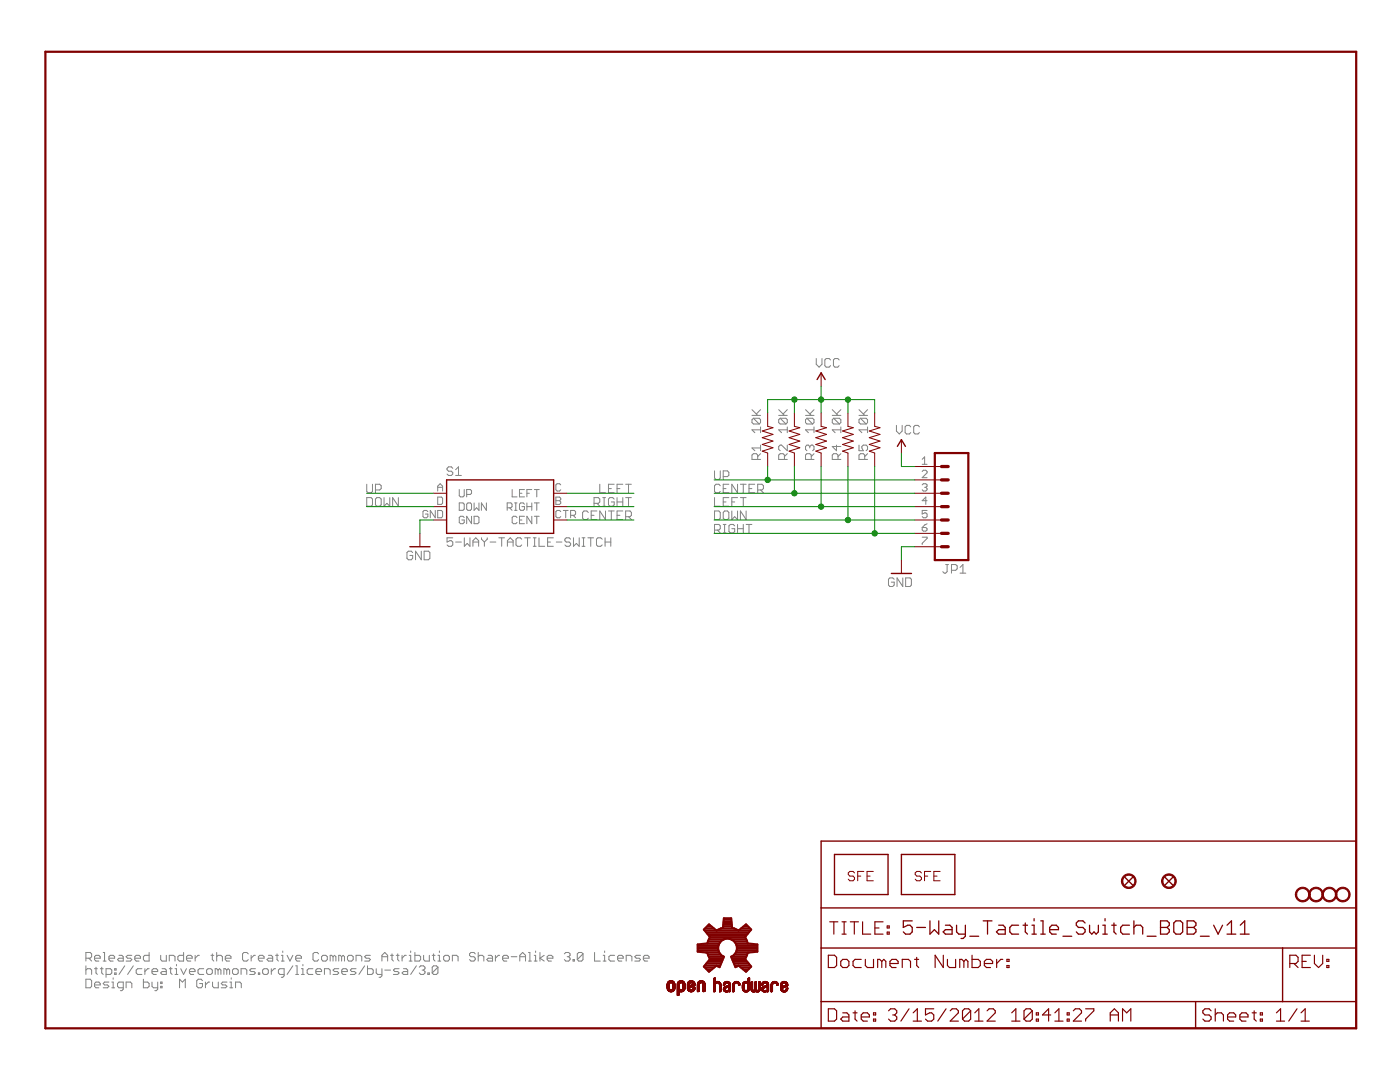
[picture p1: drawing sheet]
<svg xmlns="http://www.w3.org/2000/svg" width="279mm" height="216mm" viewBox="0 0 279 216" stroke-linecap="round" stroke-linejoin="round" font-family="sans-serif">
<g fill="none" stroke="#808080" stroke-width=".2">
<path d="M162.9 71.5v1.2l.6 .6 .5-.6v-1.2M165.8 71.8l-.3-.3h-.6l-.3 .3v1.2l.3 .3h.6l.3-.3M167.5 71.8l-.3-.3h-.6l-.3 .3v1.2l.3 .3h.6l.3-.3M73.2 96.6v1.5l.3 .2h.6l.2-.2v-1.5M73.2 99.3h.9l.2 .3v1.1l-.2 .3h-.9zM74.9 97.8h.9l.3-.3v-.6l-.3-.3h-.9v1.7M75.2 99.3h.6l.3 .3v1.1l-.3 .3h-.6l-.3-.3v-1.1zM76.6 99.3v1.7l.6-.6 .6 .6v-1.7M79.5 99.3v1.7l-1.1-1.7v1.7M87.4 98v-1l.4-.5 .5 .5v1M87.4 99.2h.7l.2 .2v1l-.2 .2h-.7zM87.4 97.2h.9"/>
<path d="M90.4 93.5l-.3-.3h-.6l-.3 .3v.2l.3 .3h.6l.3 .3v.3l-.3 .3h-.6l-.3-.3M90.9 94.9h1.2M90.9 93.7l.6-.5v1.7M91.7 97.7v1.2l.2 .2h.5l.2-.2v-1.2M93.1 98.7h.8l.2-.3v-.5l-.2-.2h-.8v1.4M102.2 97.7v1.4h1M103.7 98.4h.5M104.7 97.7h-1v1.4h1M105.2 98.4h.4M106.1 97.7h-.9v1.4M106.6 97.7h1M107.1 97.7v1.4"/>
<path d="M110.9 99.2h.8l.2 .2v.3l-.2 .2 .2 .3v.2l-.2 .2h-.8zM110.9 99.9h.8M111.9 96.8l-.2-.3h-.5l-.3 .3v.9l.3 .3h.5l.2-.3M119.7 96.6v1.7h1.1M120.3 99.3h.5M120.6 99.3v1.7M121.4 97.5h.6M122.6 96.6h-1.2v1.7h1.2M122.6 99.6l-.3-.3h-.6l-.3 .3v1.1l.3 .3h.6l.3-.3v-.5h-.6M123.1 97.5h.6M123.1 99.3v1.7M124.3 96.6h-1.2v1.7"/>
<path d="M124.3 99.3v1.7M124.9 96.6h1.1M124.9 99.3h1.1M125.4 96.6v1.7M125.4 99.3v1.7M142.6 94v1.4l.3 .3h.6l.2-.3v-1.4M142.6 99.3v1.7h1.1M143.7 96.9l-.2-.3h-.6l-.3 .3v1.2l.3 .2h.6l.2-.2M144.3 95.1h.9l.3-.3v-.5l-.3-.3h-.9v1.7M144.3 97.5h.6M145.5 96.6h-1.2v1.7h1.2M145.5 99.3h-1.2v1.7h1.2"/>
<path d="M147.2 99.3h-1.2v1.7M147.2 96.6v1.7l-1.2-1.7v1.7M147.8 96.6h1.1M147.8 99.3h1.1M148.3 96.6v1.7M148.3 99.3v1.7M149.5 97.5h.6M150.1 82.9h1.7M150.1 81.7l1.1 1.2M150.4 83.5h1.1l.3 .3v.5l-.3 .3M150.4 83.5l-.3 .3v.5l.3 .3h1.1M150.4 83.5l1.1 1.1"/>
<path d="M150.6 96.6h-1.1v1.7h1.1M151.2 91.7v-.9l-.3-.3h-.5l-.3 .3v.9h1.7M151.2 97.8h.9l.3-.3v-.6l-.3-.3h-.9v1.7M151.8 85.8h-1.7l.5 .5M151.8 85.2v1.1M151.8 88.8v1.1M151.8 81.7l-.9 .9M151.8 90.5l-.6 .6M151.8 89.4h-1.7l.5 .5M151.8 97.8l.6 .5M155.4 82.9h1.7M155.4 81.7l1.1 1.2"/>
<path d="M155.7 83.5l-.3 .3v.5l.3 .3h1.1M155.7 83.5h1.1l.3 .3v.5l-.3 .3M155.7 83.5l1.1 1.1M156.5 91.7v-.9l-.2-.3h-.6l-.3 .3v.9h1.7M157.1 85.8h-1.7l.6 .5M157.1 85.2v1.1M157.1 88.8v1.1l-1.1-1.1h-.3l-.3 .3v.6l.3 .2M157.1 81.7l-.8 .9M157.1 90.5l-.6 .6M160.8 82.9h1.7M160.8 81.7l1.1 1.2M161 83.5l-.2 .3v.5l.2 .3h1.2"/>
<path d="M161 83.5h1.2l.3 .3v.5l-.3 .3M161 83.5l1.2 1.1M161.6 89.1l.3-.3h.3l.3 .3v.6l-.3 .2M161.6 89.1l-.3-.3h-.3l-.2 .3v.6l.2 .2M161.6 89.1v.3M161.9 91.7v-.9l-.3-.3h-.6l-.2 .3v.9h1.7M162.5 85.8h-1.7l.5 .5M162.5 85.2v1.1M162.5 81.7l-.9 .9M162.5 90.5l-.6 .6M166.1 82.9h1.7M166.1 81.7l1.1 1.2"/>
<path d="M166.4 83.5l-.3 .3v.5l.3 .3h1.1M166.4 83.5h1.1l.3 .3v.5l-.3 .3M166.4 83.5l1.1 1.1M166.9 88.8v1.1l-.8-.8h1.7M167.2 91.7v-.9l-.3-.3h-.5l-.3 .3v.9h1.7M167.8 85.8h-1.7l.6 .5M167.8 85.2v1.1M167.8 81.7l-.9 .9M167.8 90.5l-.6 .6M171.4 82.9h1.7M171.4 88.8v1.1h.9l-.3-.5v-.3l.3-.3h.5l.3 .3v.6l-.3 .2M171.4 81.7l1.2 1.2"/>
<path d="M171.7 83.5l-.3 .3v.5l.3 .3h1.1M171.7 83.5h1.1l.3 .3v.5l-.3 .3M171.7 83.5l1.1 1.1M172.6 91.7v-.9l-.3-.3h-.6l-.3 .3v.9h1.7M173.1 85.8h-1.7l.6 .5M173.1 85.2v1.1M173.1 81.7l-.8 .9M173.1 90.5l-.5 .6M178.9 84.9v1.1l.6 .6 .5-.6v-1.1M181.8 85.2l-.3-.3h-.6l-.3 .3v1.1l.3 .3h.6l.3-.3M183.5 85.2l-.3-.3h-.6l-.2 .3v1.1l.2 .3h.6l.3-.3M184 96.8l.3-.3h.5l.2 .3v.2l-.2 .2"/>
<path d="M184 91.7l.5-.5v1.4M184 92.6h1M184 94.1l.3-.3h.5l.2 .3v.2l-1 1h1M184.5 97.2h.3M184.8 97.2l.2 .3v.2l-.2 .3h-.5l-.3-.3M185 99.9h-1l.8-.7v1.4M82.4 110.3l-.3-.3h-.6l-.3 .3v1.1l.3 .3h.6l.3-.3v-.6h-.6M84.1 110v1.7l-1.2-1.7v1.7M84.6 110h.9l.3 .3v1.1l-.3 .3h-.9zM85.4 102.1l-.3-.2h-.5l-.2 .2v1l.2 .2h.5l.3-.2v-.5h-.5M86.9 101.9v1.4l-1-1.4v1.4M87.4 101.9h.7l.2 .2v1l-.2 .2h-.7z"/>
<path d="M90.4 107.3h-1.2v.9l.9-.3 .3 .3v.5l-.3 .3h-.6l-.3-.3M90.9 108.2h1.2M91.7 100.4h.7l.2 .2v1l-.2 .2h-.7zM92.6 103.3l-.2-.3h-.5l-.2 .3v.9l.2 .3h.5l.2-.3v-.4h-.4M92.7 107.3v1.7l.5-.6 .6 .6v-1.7M93.1 100.6l.3-.2h.5l.2 .2v1l-.2 .2h-.5l-.3-.2zM94.1 103v1.5l-1-1.5v1.5M94.4 108.2h1.1M94.4 109v-1.1l.6-.6 .5 .6v1.1M94.6 103h.7l.3 .3v.9l-.3 .3h-.7zM94.6 100.4v1.4l.5-.5 .5 .5v-1.4M96.1 107.3v.3l.6 .6"/>
<path d="M96.7 108.2v.8M97.1 100.4v1.4l-1-1.4v1.4M97.2 107.3v.3l-.5 .6M97.8 108.2h1.2M99.5 107.3h1.2M100.1 107.3v1.7M101.2 101.3h.8l.2-.2v-.5l-.2-.2h-.8v1.4M101.3 108.2h1.1M101.3 109v-1.1l.5-.6 .6 .6v1.1M101.7 101.3l.5 .5M102.7 101.8h.5M102.7 100.4h.5"/>
<path d="M102.9 100.4v1.4M103.2 103.3l-.3-.3h-.5l-.2 .3v.9l.2 .3h.5l.3-.3M103.7 103.8h.5M104.1 107.6l-.3-.3h-.5l-.3 .3v1.1l.3 .3h.5l.3-.3M104.7 103h-1v1.5h1M104.7 100.6l-.3-.2h-.5l-.2 .2v1l.2 .2h.5l.3-.2v-.5h-.5M104.7 107.3h1.1M105.2 100.4v1.4M105.2 101.1h.9M105.3 107.3v1.7M106.1 103v1.5l-.9-1.5v1.5M106.1 100.4v1.4"/>
<path d="M106.4 107.3h.6M106.4 109h.6M106.6 103h1M106.6 100.4h1M106.7 107.3v1.7M107.1 100.4v1.4M107.1 103v1.5M107.6 107.3v1.7h1.1M109.3 108.2h.6M110.4 107.3h-1.1v1.7h1.1M111 108.2h1.1M111.9 102.1l-.2-.2h-.5l-.3 .2v1l.3 .2h.5l.2-.2"/>
<path d="M112.4 101.9h1M112.9 101.9v1.4M113.9 107.6l-.3-.3h-.6l-.3 .3v.3l.3 .3h.6l.3 .2v.3l-.3 .3h-.6l-.3-.3M113.9 102.8h.7l.3-.2v-.5l-.3-.2h-.7v1.4M114.4 102.8l.5 .5M114.4 107.3v1.7l.6-.6 .6 .6v-1.7M116.2 107.3h.5M116.2 109h.5M116.5 107.3v1.7M117.3 107.3h1.2M117.4 102.3l-.3-.3h-.6l-.2 .3v1.1l.2 .3h.6l.3-.3M117.9 107.3v1.7"/>
<path d="M118 102.8h.6M118.6 100.4h.8l.3-.2v-.6l-.3-.3h-.8v1.7M119.1 102h-1.1v1.7h1.1M119.1 100.4l.6 .6M120.2 107.6l-.3-.3h-.6l-.3 .3v1.1l.3 .3h.6l.3-.3M120.3 101h.5M120.8 108.2h1.1M120.8 107.3v1.7M120.8 102v1.7l-1.1-1.7v1.7M121.4 102h1.2M121.9 107.3v1.7M122 102v1.7"/>
<path d="M123.1 102.8h.6M123.1 100.2h1.2M124.3 102h-1.2v1.7h1.2M124.9 103.1h.8l.3-.3v-.5l-.3-.3h-.8v1.7M125.4 103.1l.6 .6M142.6 102h.9l.2 .3v1.1l-.2 .3h-.9zM142.6 105.8h.9l.2-.3v-.6l-.2-.3h-.9v1.7M143.2 105.8l.5 .5M144.3 100.2h.6M144.3 104.6h.6M144.3 106.3h.6M144.6 102h.6l.3 .3v1.1l-.3 .3h-.6l-.3-.3v-1.1z"/>
<path d="M144.6 104.6v1.7M146 102v1.7l.6-.6 .6 .6v-1.7M146 100.2h.6M146.6 104.9l-.3-.3h-.5l-.3 .3v1.2l.3 .2h.5l.3-.2v-.6h-.6M147.2 104.6v1.7M147.2 105.5h1.1M148.3 104.6v1.7M148.9 102v1.7l-1.1-1.7v1.7M148.9 104.6h1.2M149.5 104.6v1.7M178.5 115.6l-.3-.3h-.6l-.3 .3v1.1l.3 .3h.6l.3-.3v-.5h-.6M180.2 115.3v1.7l-1.2-1.7v1.7"/>
<path d="M180.7 115.3h.9l.3 .3v1.1l-.3 .3h-.9zM184 105.3h.8l.2 .2v.2l-.2 .3h-.5l-.3-.3zM184 107.2h1v.2l-1 1v.2M185 101.9h-1v.7l.5-.3h.3l.2 .3v.5l-.2 .2h-.5l-.3-.2M185 104.5l-.5 .3-.5 .5M188.7 112.6h.6M189 112.6v1.5l-.3 .3h-.3l-.2-.3M189.9 113.8h.8l.3-.3v-.6l-.3-.3h-.8v1.8M191.6 114.4h1.1M191.6 113.2l.6-.6v1.8M17.1 195.4h.9l.3 .3v1.1l-.3 .3h-.9zM17.1 191.2h.9l.3-.3v-.6l-.3-.2h-.9v1.7"/>
<path d="M17.1 192.7v1.7M17.1 193.6l.3-.3h.6l.3 .3v.8M17.7 191.2l.6 .6M18.9 196.5h1.1v-.2l-.3-.3h-.5l-.3 .3v.5l.3 .3h.5M18.9 191.2h1.1v-.3l-.3-.3h-.5l-.3 .3v.6l.3 .3h.5M18.9 193.3h.5M19.2 193v1.1l.2 .3M20 193.3h.6M20.3 193v1.1l.3 .3M20.6 190.1h.3v1.7M20.6 191.8h.6M21.2 194.4h.8l.3-.3v-.5l-.3-.3h-.8v1.7"/>
<path d="M21.7 196h-.8l-.3 .3 .3 .2h.5l.3 .3-.3 .3h-.8M21.7 191.2h1.2v-.3l-.3-.3h-.6l-.3 .3v.6l.3 .3h.6M22.3 197.1h.6M22.3 196h.3v1.1M22.6 195.1v.3M22.9 193.3h.3v.3h-.3zM22.9 194.1h.3v.3h-.3zM23.7 190.6h.6l.3 .3v.9h-.9l-.2-.3 .2-.3h.9M24.6 197.1h-.9l-.2-.3v-.5l.2-.3h.9v1.4l-.3 .3h-.3M24.9 192.7l-1.2 1.7M25.2 197.1v-1.1h.8l.3 .3v.8M26.3 190.6h-.8l-.3 .3 .3 .3h.5l.3 .3-.3 .3h-.8"/>
<path d="M26.6 192.7l-1.1 1.7M26.9 191.2h1.1v-.3l-.3-.3h-.5l-.3 .3v.6l.3 .3h.5M28.3 193.3h-.8l-.3 .3v.5l.3 .3h.8M28.6 195.4v1.7h.9l.3-.3v-.5l-.3-.3h-.9M28.9 193.3v1.1M29.8 190.1v1.7h-.9l-.3-.3v-.6l.3-.3h.9M29.8 193.3h-.3l-.6 .6M30.3 196v.8l.3 .3h.9M30.3 193.9h1.2v-.3l-.3-.3h-.6l-.3 .3v.5l.3 .3h.6M31.5 196v1.4l-.3 .3h-.3M32.1 196.8h.2v.3h-.2zM32.1 196h.2v.3h-.2z"/>
<path d="M32.1 190.6v.9l.2 .3h.9v-1.2M32.3 193.3h.6l.3 .3v.8h-.9l-.2-.3 .2-.2h.9M33.8 191.8v-1.2h.8l.3 .3v.9M33.8 193.3h.6M34.1 193v1.1l.3 .3M34.9 193.3h.3v1.1M34.9 194.4h.6M35.2 192.4v.3M35.8 197.1v-1.7l.6 .6 .6-.6v1.7M36.1 193.3l.5 1.1 .6-1.1M36.6 190.1v1.7h-.8l-.3-.3v-.6l.3-.3h.8M37.2 191.2h1.2v-.3l-.3-.3h-.6l-.3 .3v.6l.3 .3h.6"/>
<path d="M37.8 193.9h1.1v-.3l-.2-.3h-.6l-.3 .3v.5l.3 .3h.6M38.9 190.6v1.2M39.8 190.6h-.3l-.6 .6M40.4 195.7l-.3-.3h-.5l-.3 .3v1.1l.3 .3h.5l.3-.3v-.5h-.6M40.7 193.3h-.9l-.3 .3v.5l.3 .3h.9M41 196v1.1M41.2 193.6l.3-.3h.6l.3 .3v.5l-.3 .3h-.6l-.3-.3zM41.8 196h-.2l-.6 .5M42.1 190.6h.6M42.4 190.3v1.2l.3 .3M42.4 196v.8l.3 .3h.9v-1.1M43.2 190.9l.3-.3h.6l.3 .3v.9"/>
<path d="M43.2 190.1v1.7M43.5 193.6l-.3-.3h-.3v1.1M43.5 193.6v.8M43.5 193.6l.3-.3 .3 .3v.8M45 191.2h1.1v-.3l-.3-.3h-.5l-.3 .3v.6l.3 .3h.5M45.3 193.6l-.3-.3h-.3v1.1M45.3 193.6v.8M45.3 193.6l.2-.3 .3 .3v.8M45.3 196h-.9l-.2 .3 .2 .2h.6l.3 .3-.3 .3h-.8M45.9 197.1h.5M45.9 196h.2v1.1M46.1 195.1v.3"/>
<path d="M46.7 193.3h.5l.3 .3v.5l-.3 .3h-.5l-.3-.3v-.5zM47 197.1v-1.1h.9l.3 .3v.8M48.1 194.4v-1.1h.9l.3 .3v.8M49.6 190.3l-.3-.2h-.6l-.3 .2v1.2l.3 .3h.6l.3-.3M50.1 190.6v1.2M51 190.6h-.3l-.6 .6M51 193.3h-.9l-.3 .3 .3 .3h.6l.3 .2-.3 .3h-.9M51.6 191.2h1.1v-.3l-.3-.3h-.6l-.2 .3v.6l.2 .3h.6M51.6 194.1h.2v.3h-.2zM52.4 193.6l.3-.3h.6l.3 .3v.5l-.3 .3h-.6l-.3-.3zM53.6 190.6h.5l.3 .3v.9h-.8l-.3-.3 .3-.3h.8M54.1 193.3v1.1"/>
<path d="M55 190.6h.6M55 193.3h-.3l-.6 .6M55.3 190.3v1.2l.3 .3M56.2 191.8h.5M56.2 190.6h.2v1.2M56.4 189.8v.3M56.7 194.4h-.8l-.3-.3v-.5l.3-.3h.8v1.4l-.3 .3h-.3M57.3 190.6l.6 1.2 .5-1.2M58.4 192.7l-1.1 1.7M59 191.2h1.2v-.3l-.3-.3h-.6l-.3 .3v.6l.3 .3h.6M59 194.4h.6M59 192.7h.3v1.7"/>
<path d="M60.2 193.3h.3v1.1M60.2 194.4h.5M60.5 192.4v.3M62.4 193.3h-.8l-.3 .3v.5l.3 .3h.8M63 193.9h1.2v-.3l-.3-.3h-.6l-.3 .3v.5l.3 .3h.6M63.6 190.3l-.3-.2h-.6l-.2 .2v1.2l.2 .3h.6l.3-.3M64.2 190.9l.3-.3h.5l.3 .3v.6l-.3 .3h-.5l-.3-.3zM64.7 194.4v-1.1h.9l.3 .3v.8M66.5 190.9l-.3-.3h-.3v1.2M66.5 190.9v.9M66.5 190.9l.3-.3 .2 .3v.9M67.6 193.3h-.8l-.3 .3 .3 .3h.5l.3 .2-.3 .3h-.8"/>
<path d="M68.2 190.9l-.3-.3h-.3v1.2M68.2 190.9v.9M68.2 190.9l.3-.3 .2 .3v.9M68.2 193.9h1.1v-.3l-.3-.3h-.5l-.3 .3v.5l.3 .3h.5M69.3 190.9l.3-.3h.6l.3 .3v.6l-.3 .3h-.6l-.3-.3zM71.1 191.8v-1.2h.8l.3 .3v.9M71.1 193.3h-.9l-.3 .3 .3 .3h.6l.3 .2-.3 .3h-.9M72.8 192.7l-1.2 1.7M73.3 192.7v1.7h.9l.3-.3v-.5l-.3-.3h-.9M73.9 190.6h-.8l-.3 .3 .3 .3h.5l.3 .3-.3 .3h-.8M75.1 193.3v.8l.3 .3h.8M76.2 191.8v-1.2l.6-.5 .6 .5v1.2"/>
<path d="M76.2 193.3v1.4l-.3 .3h-.3M76.2 190.9h1.2M76.8 193.6h1.1M77.9 190.6h.6M78.2 190.3v1.2l.3 .3M79.1 190.6h.6M79.4 190.3v1.2l.3 .3M79.7 193.3h-.9l-.3 .3 .3 .3h.6l.3 .2-.3 .3h-.9M80.2 190.6v1.2M80.5 193.3h.6l.3 .3v.8h-.9l-.3-.3 .3-.2h.9M81.1 190.6h-.3l-.6 .6M81.7 191.8h.5"/>
<path d="M81.7 190.6h.3v1.2M82 189.8v.3M82.8 190.1v1.7h.9l.2-.3v-.6l-.2-.3h-.9M83.1 192.7l-1.1 1.7M83.7 193l.3-.3h.5l.3 .3v.3l-.3 .3M84.2 193.6h.3M84.5 193.6l.3 .3v.2l-.3 .3h-.5l-.3-.3M84.5 190.6v.9l.3 .3h.9v-1.2M85.4 194.1h.3v.3h-.3zM86.3 190.6h.5M86.5 190.3v1.2l.3 .3M87.4 191.8h.6"/>
<path d="M87.4 190.6h.3v1.2M87.4 193v1.1l-.3 .3h-.6l-.2-.3M87.4 193l-.3-.3h-.6l-.2 .3v1.1M87.4 193l-1.1 1.1M87.7 189.8v.3M88.5 190.9l.3-.3h.6l.3 .3v.6l-.3 .3h-.6l-.3-.3zM90.3 191.8v-1.2h.8l.3 .3v.9M94.8 190.3l-.2-.2h-.6l-.3 .2v.3l.3 .3h.6l.2 .3v.3l-.2 .3h-.6l-.3-.3M95.4 190.9l.3-.3h.6l.3 .3v.9M95.4 190.1v1.7M97.4 190.6h.6l.3 .3v.9h-.9l-.2-.3 .2-.3h.9M98.9 190.6v1.2"/>
<path d="M99.7 190.6h-.3l-.5 .6M100.3 191.2h1.2v-.3l-.3-.3h-.6l-.3 .3v.6l.3 .3h.6M102 190.9h1.2M103.7 190.9h1.2M103.7 191.8v-1.2l.6-.5 .6 .5v1.2M105.5 190.1h.2v1.7M105.5 191.8h.5M106.6 191.8h.6M106.6 190.6h.3v1.2M106.9 189.8v.3M107.8 190.1v1.7M108.6 190.6l-.8 .6 .8 .6"/>
<path d="M109.2 191.2h1.1v-.3l-.3-.3h-.5l-.3 .3v.6l.3 .3h.5M112.6 190.3l.3-.2h.6l.3 .2v.3l-.3 .3M113.2 190.9h.3M113.5 190.9l.3 .3v.3l-.3 .3h-.6l-.3-.3M114.4 191.5h.2v.3h-.2zM116.4 190.3l-.3-.2h-.6l-.3 .2v1.2M116.4 190.3v1.2l-.3 .3h-.6l-.3-.3M116.4 190.3l-1.2 1.2M118.7 190.1v1.7h1.1M120.4 191.8h.5M120.4 190.6h.3v1.2M120.7 189.8v.3"/>
<path d="M122.7 190.6h-.9l-.3 .3v.6l.3 .3h.9M123.3 191.2h1.1v-.3l-.3-.3h-.6l-.2 .3v.6l.2 .3h.6M125 191.8v-1.2h.8l.3 .3v.9M127.8 190.6h-.8l-.3 .3 .3 .3h.6l.2 .3-.2 .3h-.9M128.4 191.2h1.1v-.3l-.2-.3h-.6l-.3 .3v.6l.3 .3h.6"/>
</g>
<path d="M9.1 10.3h261.6v194.9h-261.6zM186.6 90.4h6.7v21.4h-6.7z" fill="none" stroke="#800000" stroke-width=".44"/>
<g fill="none" stroke="#800000" stroke-width=".28">
<path d="M163.1 75.7l.8-1.3 .8 1.3M89.1 95.8h21.4v10.6h-21.4zM179.1 89.1l.8-1.4 .8 1.4M81.8 109.1h4M177.9 114.4h4M163.9 167.8h106.8v37.4h-106.8zM166.5 170.5h10.7v8h-10.7zM179.9 170.5h10.7v8h-10.7zM224.5 175l1.6 1.6M226.1 175l-1.6 1.6M232.5 175l1.6 1.6M234.1 175l-1.6 1.6"/>
<path d="M163.9 189.2h106.8M163.9 199.9h106.8M163.9 181.2h106.8M238.6 199.9v5.3M256 189.2v10.7"/>
</g>
<g fill="none" stroke="#800000" stroke-width=".23">
<path d="M165.3 190.6h1.2l.5 .4v1.7l-.5 .4h-1.2zM165.6 183.9h1.6M166.4 183.9v2.5M167.8 191.8l.4-.4h.8l.4 .4v.9l-.4 .4h-.8l-.4-.4zM168 183.9h.9M168 186.4h.9M168.5 183.9v2.5M169.7 183.9h1.6M170.5 183.9v2.5M171.9 191.4h-1.3l-.4 .4v.9l.4 .4h1.3M172.1 183.9v2.5h1.7M172.7 191.4v1.3l.4 .4h1.2v-1.7"/>
<path d="M174.6 185.2h.8M176 191.8l-.4-.4h-.4v1.7M176 191.8v1.3M176 191.8l.4-.4 .4 .4v1.3M176.2 183.9h-1.6v2.5h1.6M177.1 186h.4v.4h-.4zM177.1 184.8h.4v.4h-.4zM177.6 192.3h1.6v-.5l-.4-.4h-.8l-.4 .4v.9l.4 .4h.8M180.1 193.1v-1.7h1.2l.4 .4v1.3M182.5 191.4h.8M182.9 191v1.7l.4 .4M188.3 190.6v2.5l-1.7-2.5v2.5"/>
<path d="M189.1 191.4v1.3l.4 .4h1.2v-1.7M192.4 191.8l-.5-.4h-.4v1.7M192.4 191.8v1.3M192.4 191.8l.4-.4 .4 .4v1.3M194 190.6v2.5h1.2l.4-.4v-.9l-.4-.4h-1.2M196.4 192.3h1.7v-.5l-.4-.4h-.8l-.5 .4v.9l.5 .4h.8M198.9 191.4v1.7M200.1 191.4h-.4l-.8 .9M201 192.7h.4v.4h-.4zM201 191.4h.4v.4h-.4zM257.4 192.3h1.2l.5-.5v-.8l-.5-.4h-1.2v2.5M258.2 192.3l.9 .8"/>
<path d="M259.9 191.8h.8M261.5 190.6h-1.6v2.5h1.6M262.3 190.6v1.7l.8 .8 .9-.8v-1.7M264.8 192.7h.4v.4h-.4zM264.8 191.4h.4v.4h-.4zM165.3 201.3h1.2l.5 .4v1.6l-.5 .5h-1.2zM168.2 202.1h.8l.4 .4v1.3h-1.2l-.4-.5 .4-.4h1.2M170.2 202.1h.8M170.6 201.7v1.6l.4 .5M171.9 202.9h1.6v-.4l-.4-.4h-.8l-.4 .4v.8l.4 .5h.8M174.3 203.3h.5v.5h-.5zM174.3 202.1h.5v.4h-.5z"/>
<path d="M177.3 201.7l.4-.4h.9l.4 .4v.4l-.4 .4M178.2 202.5h.4M178.6 202.5l.4 .4v.4l-.4 .5h-.9l-.4-.5M181.4 201.3l-1.6 2.5M182.2 203.8h1.7M182.2 202.1l.9-.8v2.5M186.4 201.3h-1.7v1.2l.8-.4h.4l.5 .4v.8l-.5 .5h-.8l-.4-.5M188.8 201.3l-1.6 2.5M189.6 201.7l.4-.4h.9l.4 .4v.4l-1.7 1.7h1.7M193.7 201.7v1.6l-.4 .5h-.8l-.4-.5M193.7 201.7l-.4-.4h-.8l-.4 .4v1.6M193.7 201.7l-1.6 1.6"/>
<path d="M194.5 203.8h1.7M194.5 202.1l.8-.8v2.5M197 201.7l.4-.4h.8l.4 .4v.4l-1.6 1.7h1.6M201.9 203.8h1.7M201.9 202.1l.8-.8v2.5M206 201.7v1.6l-.4 .5h-.8l-.4-.5M206 201.7l-.4-.4h-.8l-.4 .4v1.6M206 201.7l-1.6 1.6M206.8 203.3h.4v.5h-.4zM206.8 202.1h.4v.4h-.4zM209.7 202.5h-1.7l1.3-1.2v2.5M210.5 203.8h1.7"/>
<path d="M210.5 202.1l.8-.8v2.5M213 203.3h.4v.5h-.4zM213 202.1h.4v.4h-.4zM214.2 201.7l.4-.4h.8l.4 .4v.4l-1.6 1.7h1.6M216.7 201.3h1.6v.4l-1.6 1.6v.5M221.6 202.5h1.6M221.6 203.8v-1.7l.8-.8 .8 .8v1.7M224 203.8v-2.5l.9 .8 .8-.8v2.5M241.7 201.7l-.4-.4h-.8l-.4 .4v.4l.4 .4h.8l.4 .4v.4l-.4 .5h-.8l-.4-.5M242.5 202.5l.4-.4h.9l.4 .4v1.3M242.5 201.3v2.5M245 202.9h1.6v-.4l-.4-.4h-.8l-.4 .4v.8l.4 .5h.8"/>
<path d="M247.4 202.9h1.7v-.4l-.4-.4h-.9l-.4 .4v.8l.4 .5h.9M249.9 202.1h.8M250.3 201.7v1.6l.4 .5M251.5 203.3h.4v.5h-.4zM251.5 202.1h.4v.4h-.4zM254.7 203.8h1.7M254.7 202.1l.9-.8v2.5M258.8 201.3l-1.6 2.5M259.7 203.8h1.6M259.7 202.1l.8-.8v2.5"/>
</g>
<g fill="none" stroke="#800000" stroke-width=".25">
<path d="M182.1 183.7h-1.8v1.4l.9-.5h.4l.5 .5v.8l-.5 .5h-.9l-.4-.5M182.9 185.1h1.8M185.6 183.7v2.7l.9-.9 .8 .9v-2.7M188.7 184.6h.9l.4 .5v1.3h-1.3l-.5-.5 .5-.4h1.3M190.9 184.6v1.3l.4 .5h1.4M192.7 184.6v2.2l-.5 .5h-.4M193.5 186.8h1.8M196.2 183.7h1.8M197.1 183.7v2.7M199.3 184.6h.9l.4 .5v1.3h-1.3l-.4-.5 .4-.4h1.3M203.3 184.6h-1.3l-.5 .5v.8l.5 .5h1.3M204.2 184.6h.9"/>
<path d="M204.6 184.2v1.7l.5 .5M206 184.6h.4v1.8M206 186.4h.8M206.4 183.3v.4M207.7 183.7h.5v2.7M207.7 186.4h.9M209.5 185.5h1.7v-.4l-.4-.5h-.9l-.4 .5v.8l.4 .5h.9M212.1 186.8h1.8M216.6 184.2l-.5-.5h-.9l-.4 .5v.4l.4 .5h.9l.5 .4v.4l-.5 .5h-.9l-.4-.5M217.4 184.6v1.3l.5 .5 .4-.5 .5 .5 .4-.5v-1.3M220.1 184.6h.4v1.8M220.1 186.4h.9"/>
<path d="M220.5 183.3v.4M221.9 184.6h.9M222.3 184.2v1.7l.5 .5M225.4 184.6h-1.3l-.5 .5v.8l.5 .5h1.3M226.3 185.1l.4-.5h.9l.4 .5v1.3M226.3 183.7v2.7M228.9 186.8h1.8M231.6 183.7h1.3l.5 .5v.4l-.5 .5 .5 .4v.4l-.5 .5h-1.3zM231.6 185.1h1.3M234.3 184.2l.4-.5h.9l.4 .5v1.7l-.4 .5h-.9l-.4-.5zM236.9 183.7h1.3l.5 .5v.4l-.5 .5 .5 .4v.4l-.5 .5h-1.3zM236.9 185.1h1.3"/>
<path d="M239.6 186.8h1.7M242.2 184.6l.9 1.8 .9-1.8M244.9 186.4h1.7M244.9 184.6l.9-.9v2.7M247.5 186.4h1.8M247.5 184.6l.9-.9v2.7"/>
</g>
<g fill="none" stroke="#800000" stroke-width=".2">
<path d="M163.9 74.4v2.7M86.5 98.4h2.6M110.5 98.4h2.7M153.2 82.4v2.7l1.1 .2-2.2 .7 2.2 .7-2.2 .6 2.2 .7-2.2 .7 2.2 .6-2.2 .7 1.1 .4v2.7M158.5 82.4v2.7l1.1 .2-2.1 .7 2.1 .7-2.1 .6 2.1 .7-2.1 .7 2.1 .6-2.1 .7 1 .4v2.7M163.9 82.4v2.7l1.1 .2-2.2 .7 2.2 .7-2.2 .6 2.2 .7-2.2 .7 2.2 .6-2.2 .7 1.1 .4v2.7M169.2 82.4v2.7l1.1 .2-2.2 .7 2.2 .7-2.2 .6 2.2 .7-2.2 .7 2.2 .6-2.2 .7 1.1 .4v2.7M174.6 82.4v2.7l1 .2-2.1 .7 2.1 .7-2.1 .6 2.1 .7-2.1 .7 2.1 .6-2.1 .7 1.1 .4v2.7M179.9 87.7v2.7M182.6 98.4h5.3M182.6 93.1h5.3M182.6 95.8h5.3"/>
<path d="M83.8 106.4v2.7M86.5 103.8h2.6M86.5 101.1h2.6M110.5 103.8h2.7M110.5 101.1h2.7M179.9 111.8v2.6M182.6 103.8h5.3M182.6 101.1h5.3M182.6 106.4h5.3M182.6 109.1h5.3M170.5 174.2l-.3-.3h-.6l-.3 .3v.3l.3 .3h.6l.3 .3v.3l-.3 .3h-.6l-.3-.3M171.2 174.8h.6"/>
<path d="M172.4 173.9h-1.2v1.8M173 174.8h.7M174.3 173.9h-1.3v1.8h1.3M183.9 174.2l-.3-.3h-.6l-.4 .3v.3l.4 .3h.6l.3 .3v.3l-.3 .3h-.6l-.4-.3M184.5 174.8h.6M185.8 173.9h-1.3v1.8M186.4 174.8h.6M187.6 173.9h-1.2v1.8h1.2M133.1 197.2h.5M133.1 197.2h.4M133.1 197.1h.4M133.1 197h.4"/>
<path d="M133.1 196.9h.4M133.1 196.8h.4M133.1 196.7h.4M133.1 196.6h.4M133.1 196.5h.4M133.1 196.4h.4M133.2 197.3h.4M133.2 196.3h.4M133.2 197.4h.5M133.2 197.5h.6M133.2 196.1h1.4M133.2 197.5h1.4"/>
<path d="M133.3 197.6h1.3M133.3 196h1.3M133.3 197.7h1.2M133.3 195.9h1.2M133.4 197.7h1.1M133.4 195.9h1.1M133.4 197.8h1M133.4 195.8h1M133.5 195.8h.8M133.6 197.9h.6M133.6 196.4h-.4M133.6 195.7h.6"/>
<path d="M133.6 196.3h-.4M133.6 196.2h-.4M133.7 196.2h-.5M133.8 197.9h.2M133.8 195.7h.3M133.8 196.1l-.6 .1M134 196.1h.6M134 197.5h.6M134.2 197.4h.5M134.2 196.2h.5M134.2 196.3h.5M134.2 197.3h.5"/>
<path d="M134.3 197.2h.4M134.3 197.1h.4M134.3 197h.4M134.3 196.9h.4M134.3 196.8h.4M134.3 196.7h.4M134.3 196.6h.4M134.3 196.5h.4M134.3 196.4h.4M134.3 196.3h.4M134.3 197.8h-.8M134.7 197.4h-.6"/>
<path d="M134.7 197.3h-.5M135.2 198.6h.2M135.2 198.5h.4M135.2 198.4h.4M135.2 198.3h.4M135.2 198.2h.4M135.2 198.1h.4M135.2 198h.4M135.2 197.9h.4M135.2 197.6h1.3M135.2 197.5h1.4M135.2 197.5h.6"/>
<path d="M135.2 197.4h.5M135.2 197.3h.4M135.2 197.2h.4M135.2 197.1h.4M135.2 197h.4M135.2 196.9h.4M135.2 196.8h.4M135.2 196.7h.4M135.2 196.6h.4M135.2 196.5h.4M135.2 196.4h.4M135.2 198.6h.1"/>
<path d="M135.3 196h1.3M135.3 196h1.2M135.3 195.9h1.2M135.4 195.9h1.1M135.5 195.8h.9M135.5 198.6h-.3M135.5 195.8h.8M135.6 198.5h-.4M135.6 196.3h-.4M135.6 195.7h.6M135.7 196.2h-.5M135.8 195.7h.3"/>
<path d="M135.8 197.9h.3M135.8 196.1l-.6 .1M136 196.1l.7 .1M136.1 197.4h.6M136.2 196.2h.5M136.2 196.3h.5M136.2 197.9h-1M136.2 197.3h.5M136.3 196.3h.4M136.3 197.2h.4M136.3 197.1h.4M136.3 197h.4"/>
<path d="M136.3 196.9h.4M136.3 196.8h.4M136.3 196.7h.4M136.3 196.6h.4M136.3 196.5h.4M136.3 196.4h.4M136.3 197.8h-1.1M136.4 197.8h-1.2M136.5 197.7h-1.3M136.6 197.6h-1.4M136.6 196.1h-1.4M136.7 197.5h-.7"/>
<path d="M136.7 197.4h-.5M136.7 197.3h-.5M137.2 197.3h.4M137.2 197.2h.4M137.2 196.7h1.5M137.2 196.6h.4M137.2 196.5h.4M137.2 196.3h.4M137.2 197.4h.5M137.2 197.5h.6M137.3 197.5h1.3M137.3 196.1h1.3"/>
<path d="M137.3 196h1.3M137.3 197.6h1.3M137.4 197.7h1.1M137.4 195.9h1.1M137.5 197.8h.9M137.5 195.8h.9M137.5 197.8h.8M137.5 195.8h.8M137.6 196.4h-.4M137.6 195.7h.7M137.6 197.9h.7M137.7 196.2h-.5"/>
<path d="M137.7 197.1h-.5M137.7 196.6h1M137.8 197.9h.3M137.8 195.7h.3M137.8 196.1l-.6 .1M137.8 197.1h-.6M137.8 196.6h.9M137.9 197h-.7M138 196.5h.7M138 196.1l.7 .1M138.1 196.5h.6M138.1 197h-.9"/>
<path d="M138.1 196.9h-.9M138.2 196.2h.5M138.2 196.4h.5M138.2 197.4h.5M138.2 196.3h.5M138.2 197.3h.5M138.3 197.3h.4M138.3 196.9h-1.1M138.3 196.4h.4M138.3 197.2h.4M138.3 197.1h.4M138.4 196.8h-1.2"/>
<path d="M138.4 197h.3M138.5 197h.2M138.5 196.8h-1.3M138.6 196.7h-1.4M138.6 197.5h-.5M138.7 197.4h-.6M139.2 197.7h.4M139.2 197.6h.4M139.2 197.5h.4M139.2 197.4h.4M139.2 197.3h.4M139.2 197.2h.4"/>
<path d="M139.2 197.1h.4M139.2 197h.4M139.2 196.9h.4M139.2 196.8h.4M139.2 196.7h.4M139.2 196.6h.4M139.2 196.5h.4M139.2 196.4h.4M139.2 197.9h.2M139.2 196.2h.5M139.3 196.1h1.3M139.3 196h1.3"/>
<path d="M139.4 195.9h1.1M139.5 195.8h.9M139.5 197.8h-.3M139.6 197.8h-.4M139.6 196.4h-.4M139.6 196.3h-.4M139.6 195.7h.7M139.7 196.3h-.5M139.7 196.2h-.5M139.8 195.7h.3M139.8 196.1l-.6 .1M140.1 196.1h.6"/>
<path d="M140.2 196.2h.5M140.2 196.3h.5M140.3 197.7h.4M140.3 197.6h.4M140.3 197.5h.4M140.3 197.4h.4M140.3 197.3h.4M140.3 197.2h.4M140.3 197.1h.4M140.3 197h.4M140.3 196.9h.4M140.3 196.8h.4"/>
<path d="M140.3 196.7h.4M140.3 196.6h.4M140.3 196.5h.4M140.3 196.4h.4M140.3 196.3h.4M140.3 197.9h.2M140.6 197.8h-.3M140.7 197.8h-.4M140.7 197.7h-.4M142.5 195.3h.2M142.5 197.8h.2M142.5 197.7h.2"/>
<path d="M142.5 197.6h.2M142.5 197.5h.2M142.5 197.4h.2M142.5 197.3h.2M142.5 197.2h.2M142.5 197.1h.2M142.5 197h.2M142.5 196.9h.2M142.5 196.8h.2M142.5 196.7h.2M142.5 196.6h.2M142.5 196.5h.2"/>
<path d="M142.5 196.5h.3M142.5 196.4h.3M142.5 196.1h1.2M142.5 196h1.2M142.5 196h1.1M142.5 195.9h1.1M142.5 195.9h1M142.5 195.8h.2M142.5 195.7h.2M142.5 195.6h.2M142.5 195.5h.2M142.5 195.4h.2"/>
<path d="M142.5 195.2h.2M142.6 197.9h-.1M142.6 195.1h.1M142.7 197.9h-.2M142.7 197.8h-.2M142.8 196.3h-.3M142.9 196.3h-.4M142.9 196.2h-.4M143 196.2h-.5M143 195.8h.4M143.4 196.2h.4M143.5 196.3h.3"/>
<path d="M143.5 196.4h.4M143.6 196.4h.3M143.6 197.9h.1M143.6 197.8h.3M143.6 197.7h.3M143.6 197.6h.3M143.6 197.5h.3M143.6 197.4h.3M143.6 197.3h.3M143.6 197.2h.3M143.6 197.1h.3M143.6 197h.3"/>
<path d="M143.6 196.9h.3M143.6 196.8h.3M143.6 196.7h.3M143.6 196.6h.3M143.6 196.5h.3M143.8 196.1l-1.3 .1M143.8 197.9h-.2M143.9 197.8h-.3M144.4 197.5h.3M144.4 197.4h.3M144.4 197.3h.3M144.4 196.5h.3"/>
<path d="M144.4 197.6h.4M144.4 196.7h.1M144.4 196.4h.3M144.4 197.6h.5M144.4 197.7h.9M144.5 197.7h.8M144.5 197.8h.8M144.5 196.1h1.1M144.6 197.8h.7M144.6 196.6h-.2M144.6 196h1M144.6 196h.9"/>
<path d="M144.6 197.9h.7M144.7 195.9h.8M144.7 196.9h1.1M144.7 196.4h-.3M144.7 197.9h.6M144.7 197.3h-.3M144.7 196.3h-.3M144.7 195.9h.7M144.8 197.2h-.4M144.8 196.8h1M144.8 196.3h-.4M144.8 196.2h-.4"/>
<path d="M144.9 198h.1M144.9 196.2h-.4M144.9 195.8h.4M144.9 196.8h.9M145 197.9l.1 .1M145 197.1h-.6M145 197.6h.2M145 196.7h.8M145.1 197.1h-.7M145.1 196.7h.7M145.2 197h-.7M145.2 196.2h.5"/>
<path d="M145.3 196.6h.5M145.3 196.2h.4M145.4 197h-.9M145.4 196.3h.4M145.4 196.6h.4M145.5 197h.3M145.5 196.5h.3M145.5 196.4h.3M145.5 197.8h.3M145.5 197.7h.3M145.5 197.6h.3M145.5 197.5h.3"/>
<path d="M145.5 197.4h.3M145.5 197.3h.3M145.5 197.2h.3M145.5 197.1h.3M145.6 197.9h-.1M145.7 196.1l-1.2 .1M145.8 197.9h-.3M145.8 197.8h-.3M145.8 196.9h-1.2M146.3 197.9h.1M146.3 197.7h.3M146.3 197.6h.3"/>
<path d="M146.3 197.5h.3M146.3 197.4h.3M146.3 197.3h.3M146.3 197.2h.3M146.3 197.1h.3M146.3 197h.3M146.3 196.9h.3M146.3 196.8h.3M146.3 196.7h.3M146.3 196.6h.3M146.3 196.5h.3M146.3 196.4h.3"/>
<path d="M146.3 196.3h.3M146.4 196.2h1.2M146.4 196.1h1.2M146.5 196h1M146.5 197.9h-.2M146.5 196h.9M146.6 197.8h-.3M146.6 195.9h.8M146.7 195.9h.6M146.7 196.3h-.4M146.7 196.2h-.4M146.8 196.2h-.5"/>
<path d="M146.8 195.8h.4M147.2 196.2h.4M147.3 196.3h.4M147.3 196.4h.4M147.4 196.4h.3M147.4 196.6h.3M147.4 196.5h.3M147.6 196.6h-.2M147.7 196.5h-.3M148.1 197.2h.4M148.1 197.1h.4M148.1 197h.4"/>
<path d="M148.1 196.9h.4M148.1 196.8h.4M148.1 196.7h.4M148.1 196.6h.4M148.2 197.4h.3M148.2 197.3h.3M148.2 196.5h.3M148.2 197.5h.4M148.2 196.3h.3M148.2 197.6h.5M148.3 197.6h.5M148.3 197.7h1.2"/>
<path d="M148.3 196.1h1.3M148.3 197.7h1.1M148.4 196h1.2M148.4 197.8h1M148.4 197.8h.9M148.5 195.9h1.1M148.5 196.4h-.3M148.5 197.9h.8M148.6 197.9h.6M148.6 196.3h-.4M148.7 196.2h-.5M148.7 195.8h.4"/>
<path d="M148.7 196.2h-.4M148.8 197.9v.1M148.9 197.9v.1M148.9 198h.1M149.1 196.2h.5M149.2 197.5h.3M149.2 196.3h.4M149.2 197.4h.4M149.3 196.4h.3M149.3 197.3h.3M149.3 197.2h.3M149.3 197.1h.3"/>
<path d="M149.3 197h.3M149.3 196.9h.3M149.3 196.8h.3M149.3 196.7h.3M149.3 196.6h.3M149.3 196.5h.3M149.3 195.8h.3M149.3 195.7h.3M149.3 195.6h.3M149.3 195.5h.3M149.3 195.4h.3M149.3 195.3h.3"/>
<path d="M149.3 195.2h.3M149.5 195.1h.1M149.5 197.6h-.6M149.5 197.6h-.4M149.6 197.5h-.4M149.6 197.4h-.3M149.6 196.1l-1.3 .1M149.9 197.6h.4M149.9 197.5h.3M149.9 197.4h.3M149.9 197.3h.3M149.9 197.2h.3"/>
<path d="M149.9 197.1h.3M149.9 197h.3M149.9 196.9h.3M149.9 196.8h.3M149.9 196.7h.3M149.9 196.6h.3M149.9 196.5h.3M149.9 196.4h.3M149.9 196.3h.3M149.9 196.2h.3M149.9 196.1h.3M149.9 196h.3"/>
<path d="M149.9 197.6h1.8M149.9 195.9h.3M150 197.8h1.6M150 195.9h.2M150.1 197.9h1.4M150.2 197.9h.4M150.3 198h.1M150.5 197.9v.1M150.6 197.6h.4M150.6 197.5h.4M150.6 197.4h.4M150.6 197.4h.3"/>
<path d="M150.6 197.3h.3M150.6 197.2h.3M150.6 197.1h.3M150.6 197h.3M150.6 196.9h.3M150.6 196.8h.3M150.6 196.7h.3M150.6 196.6h.3M150.6 196.5h.3M150.6 196.4h.3M150.6 196.3h.3M150.6 196.2h.3"/>
<path d="M150.6 196.1h.3M150.6 196h.3M150.7 195.9h.2M150.8 195.9h.1M150.9 197.9h.5M151.2 198h.1M151.3 197.5h.4M151.4 197.4h.3M151.4 197.3h.3M151.4 197.2h.3M151.4 197.1h.3M151.4 197h.3"/>
<path d="M151.4 196.9h.3M151.4 196.8h.3M151.4 196.7h.3M151.4 196.6h.3M151.4 196.5h.3M151.4 196.4h.3M151.4 196.3h.3M151.4 196.2h.3M151.4 196.1h.3M151.4 196h.3M151.4 195.9h.3M151.5 195.9h.2"/>
<path d="M151.5 197.8h-1.4M151.6 197.7h-1.6M151.6 197.7h-1.7M151.7 197.6h-.4M152 197.5h.4M152 197.5h.3M152 197.4h.3M152 197.3h.3M152 196.7h.1M152 196.5h.3M152 196.4h.3M152 197.6h.4"/>
<path d="M152 197.6h.8M152 197.7h.9M152 196.2h.4M152.1 197.7h.8M152.1 196.2h1.2M152.1 197.8h.8M152.1 196.1h1.2M152.2 196h1M152.2 197.8h.7M152.2 196.6h-.2M152.3 197.9h.6M152.3 196.6h-.3"/>
<path d="M152.3 195.9h.8M152.3 196.9h1.1M152.3 196.4h-.3M152.4 197.9h.5M152.4 197.3h-.4M152.4 196.3h-.4M152.4 195.9h.6M152.4 197.2h-.4M152.4 196.8h1M152.5 196.2h-.4M152.5 195.8h.4M152.5 198h.2"/>
<path d="M152.6 196.8h.8M152.6 197.1h-.6M152.6 196.7h.8M152.7 197.1h-.6M152.8 196.7h.6M152.8 197h-.7M152.9 196.2h.5M152.9 196.6h.5M153 196.2h.4M153 197h-.9M153 196.3h.4M153 196.6h.4"/>
<path d="M153.1 196.4h.3M153.1 197h.3M153.1 196.5h.3M153.1 197.8h.3M153.1 197.7h.3M153.1 197.6h.3M153.1 197.5h.3M153.1 197.4h.3M153.1 197.3h.3M153.1 197.2h.3M153.1 197.1h.3M153.2 197.9h-.1"/>
<path d="M153.4 197.9h-.3M153.4 196.9h-1.2M153.9 197.9h.1M153.9 197.8h.3M153.9 197.7h.3M153.9 197.6h.3M153.9 197.5h.3M153.9 197.4h.3M153.9 197.3h.3M153.9 197.2h.3M153.9 197.1h.3M153.9 197h.3"/>
<path d="M153.9 196.9h.3M153.9 196.8h.3M153.9 196.7h.3M153.9 196.6h.3M153.9 196.5h.3M153.9 196.3h.3M153.9 196.2h.4M154 196.1h1.2M154.1 196h1M154.1 197.9h-.2M154.2 197.8h-.3M154.2 195.9h.8"/>
<path d="M154.2 196.4h-.3M154.3 195.9h.6M154.3 196.3h-.4M154.4 195.8h.4M154.4 196.2h-.4M154.8 196.2h.4M154.9 196.2h.4M154.9 196.3h.4M155 196.4h.3M155 196.3h.3M155 196.5h.3M155.2 196.6h-.2"/>
<path d="M155.2 196.1l-1.2 .1M155.3 196.6h-.3M155.8 197.4h.3M155.8 197.3h.3M155.8 196.8h1.2M155.8 196.8h.3M155.8 196.7h.3M155.8 196.6h.3M155.8 196.5h.3M155.8 197.5h.4M155.8 196.4h.3M155.8 197.5h.5"/>
<path d="M155.9 197.6h.6M155.9 197.6h.4M155.9 196.2h1.2M155.9 197.7h1.2M155.9 196.1h1.2M156 197.7h1M156 196h1M156.1 197.8h.8M156.1 195.9h.8M156.1 197.9h.8M156.1 197.3h-.3M156.1 196.4h-.3"/>
<path d="M156.1 197.2h-.3M156.1 196.3h-.3M156.2 195.9h.6M156.2 197.2h-.4M156.2 196.3h-.4M156.2 197.9h.6M156.3 196.2h-.4M156.3 195.8h.4M156.4 198h.1M156.4 197.1h-.6M156.5 197.9l.1 .1M156.5 197.1h-.7"/>
<path d="M156.5 197h-.7M156.6 197.6h.5M156.6 196.6h.6M156.7 196.2h.4M156.7 197.6h.4M156.7 197h-.9M156.7 196.6h.5M156.7 196.2h.5M156.8 197.5h.4M156.8 196.9h-1M156.8 196.3h.4M156.9 196.4h.3"/>
<path d="M156.9 197.4h.3M156.9 196.5h.3M156.9 197.3h.3M156.9 196.9h-1.1M156.9 197.2h.3M157 197.2h.2M157 197.8h-1M157.1 197.1h.1M157.1 196.8h-.8M157.2 197.5h-.4M157.2 196.7h-.8M157.2 197.4h-.4"/>
<path d="M157.2 196.7h-.7"/>
</g>
<path d="M187.9 98.4h1.3M187.9 95.8h1.3M187.9 93.1h1.3M187.9 103.8h1.3M187.9 101.1h1.3M187.9 106.4h1.3M187.9 109.1h1.3" fill="none" stroke="#800000" stroke-width=".66"/>
<g fill="#800000" stroke="#800000" stroke-width=".2">
<path d="M266.9 177.5a1.47 1.47 0 0 1 2.3 .2 1.47 1.47 0 0 1-.8 2.2 1.47 1.47 0 0 1-1.9-1.4h.3a1.21 1.21 0 0 1 1.8-1 1.21 1.21 0 0 1 .1 2 1.21 1.21 0 0 1-1.9-.7v-.3h-.3z" fill-rule="evenodd"/>
<path d="M264.2 177.5a1.47 1.47 0 0 1 2.4 .2 1.47 1.47 0 0 1-.9 2.2 1.47 1.47 0 0 1-1.9-1.4h.3a1.21 1.21 0 0 1 1.8-1 1.21 1.21 0 0 1 .1 2 1.21 1.21 0 0 1-1.9-.7v-.3h-.3z" fill-rule="evenodd"/>
<path d="M261.5 177.5a1.47 1.47 0 0 1 2.4 .2 1.47 1.47 0 0 1-.8 2.2 1.47 1.47 0 0 1-1.9-1.4h.3a1.2 1.2 0 0 1 1.7-1 1.2 1.2 0 0 1 .2 2 1.2 1.2 0 0 1-1.9-.7v-.3h-.3z" fill-rule="evenodd"/>
<path d="M258.9 177.5a1.47 1.47 0 0 1 2.3 .2 1.47 1.47 0 0 1-.8 2.2 1.47 1.47 0 0 1-1.9-1.4h.3a1.2 1.2 0 0 1 1.8-1 1.2 1.2 0 0 1 .1 2 1.2 1.2 0 0 1-1.9-.7v-.3h-.3z" fill-rule="evenodd"/>
<path d="M224.2 174.9a1.47 1.47 0 0 1 2.3 .2 1.47 1.47 0 0 1-.8 2.2 1.47 1.47 0 0 1-1.9-1.5h.3a1.2 1.2 0 0 1 1.6-1.1 1.2 1.2 0 0 1 .4 2 1.2 1.2 0 0 1-2-.6v-.3h-.3z" fill-rule="evenodd"/>
<path d="M232.2 174.9a1.47 1.47 0 0 1 2.3 .1 1.47 1.47 0 0 1-.8 2.2 1.47 1.47 0 0 1-1.9-1.4h.3a1.2 1.2 0 0 1 1.6-1.1 1.2 1.2 0 0 1 .4 2 1.2 1.2 0 0 1-2-.6v-.3h-.3z" fill-rule="evenodd"/>
</g>
<g fill="none" stroke="#800000" stroke-width=".4">
<path d="M139.2 189.7h4.2M139.2 189.3h4.1M139.2 189h4.1M139.2 188.6h4.2M140.6 193h2M140.6 185.7h2.4M140.6 192.7h3.1M140.7 185.3h1.8M140.9 190.1h2.7M140.9 186h8.6M140.9 192.3h3M141 193.4h1.1"/>
<path d="M141 184.9h1.1M141.2 188.2h2.4M141.2 186.4h8M141.2 191.9h2.9M141.3 190.4h2.5M141.3 187.9h2.5M141.4 193.8h.3M141.4 184.6h.2M141.4 190.8h2.9M141.4 187.5h3M141.5 186.8h7.4M141.5 191.6h2.7"/>
<path d="M141.6 191.2h2.8M141.6 187.1h7.2M143 185.7l1.3-.6 .2-1.9h1.4l.2 1.9 1.3 .6M143 185.7l-1.5-1.3-1 1.1 1.2 1.5-.5 1.2-2 .2v1.5l2 .2 .5 1.3-1.2 1.5 1 1 1.5-1.2 .6 .3 .9-2.1-.6-.3-.3-.5M143 185.7h4.3M143.8 185.3h2.8M144.3 184.9h1.8M144.3 184.6h1.8M144.4 184.2h1.6M144.4 183.8h1.6M144.4 183.4h1.5M146 191.2h2.8"/>
<path d="M146 187.5h3M146.1 190.8h2.9M146.2 191.6h2.6M146.3 191.9h2.8M146.5 192.3h3M146.5 187.9h2.6M146.6 190.4h2.5M146.6 192.7h3.2M146.8 188.2h2.4M146.8 190.1h2.7M147 188.6a1.88 1.88 0 0 0-2.5-1.2 1.88 1.88 0 0 0-.9 2.7M147 188.6v.9l-.2 .6"/>
<path d="M147 189.7h4.2M147 188.6h4.2M147 189h4.2M147.1 189.3h4.1M147.4 185.7l1.5-1.3 1 1.1-1.2 1.5 .5 1.2 2 .2v1.5l-2 .2-.5 1.3 1.2 1.5-1 1-1.5-1.2-.6 .3-.9-2.1 .5-.3 .4-.5M147.4 185.7h2.4M147.8 193h2M147.8 185.3h1.9M148.3 193.4h1.1M148.3 184.9h1.1M148.7 193.8h.3M148.8 184.6h.2"/>
</g>
<g fill="none" stroke="#008000" stroke-width=".2">
<path d="M158.5 79.7v2.7M163.9 77.1v5.3M169.2 79.7v2.7M73.1 98.4h13.4M113.2 98.4h13.3M142.5 95.8h40.1M142.5 98.4h40.1M153.2 82.4v-2.7h21.4v2.7M153.2 93.1v2.7M158.5 93.1v5.3M163.9 93.1v8M169.2 93.1v10.7"/>
<path d="M174.6 93.1v13.3M179.9 90.4v2.7h2.7M73.1 101.1h13.4M86.5 103.8h-2.7v2.6M113.2 101.1h13.3M113.2 103.8h13.3M142.5 101.1h40.1M142.5 103.8h40.1M142.5 106.4h40.1M182.6 109.1h-2.7v2.7"/>
</g>
<g fill="#008000" stroke="#008000" stroke-width=".2">
<circle cx="153.2" cy="95.8" r=".53"/>
<circle cx="169.2" cy="103.8" r=".53"/>
<circle cx="163.9" cy="101.1" r=".53"/>
<circle cx="174.6" cy="106.4" r=".53"/>
<circle cx="158.5" cy="98.4" r=".53"/>
<circle cx="163.9" cy="79.7" r=".53"/>
<circle cx="158.5" cy="79.7" r=".53"/>
<circle cx="169.2" cy="79.7" r=".53"/>
</g>
</svg>
